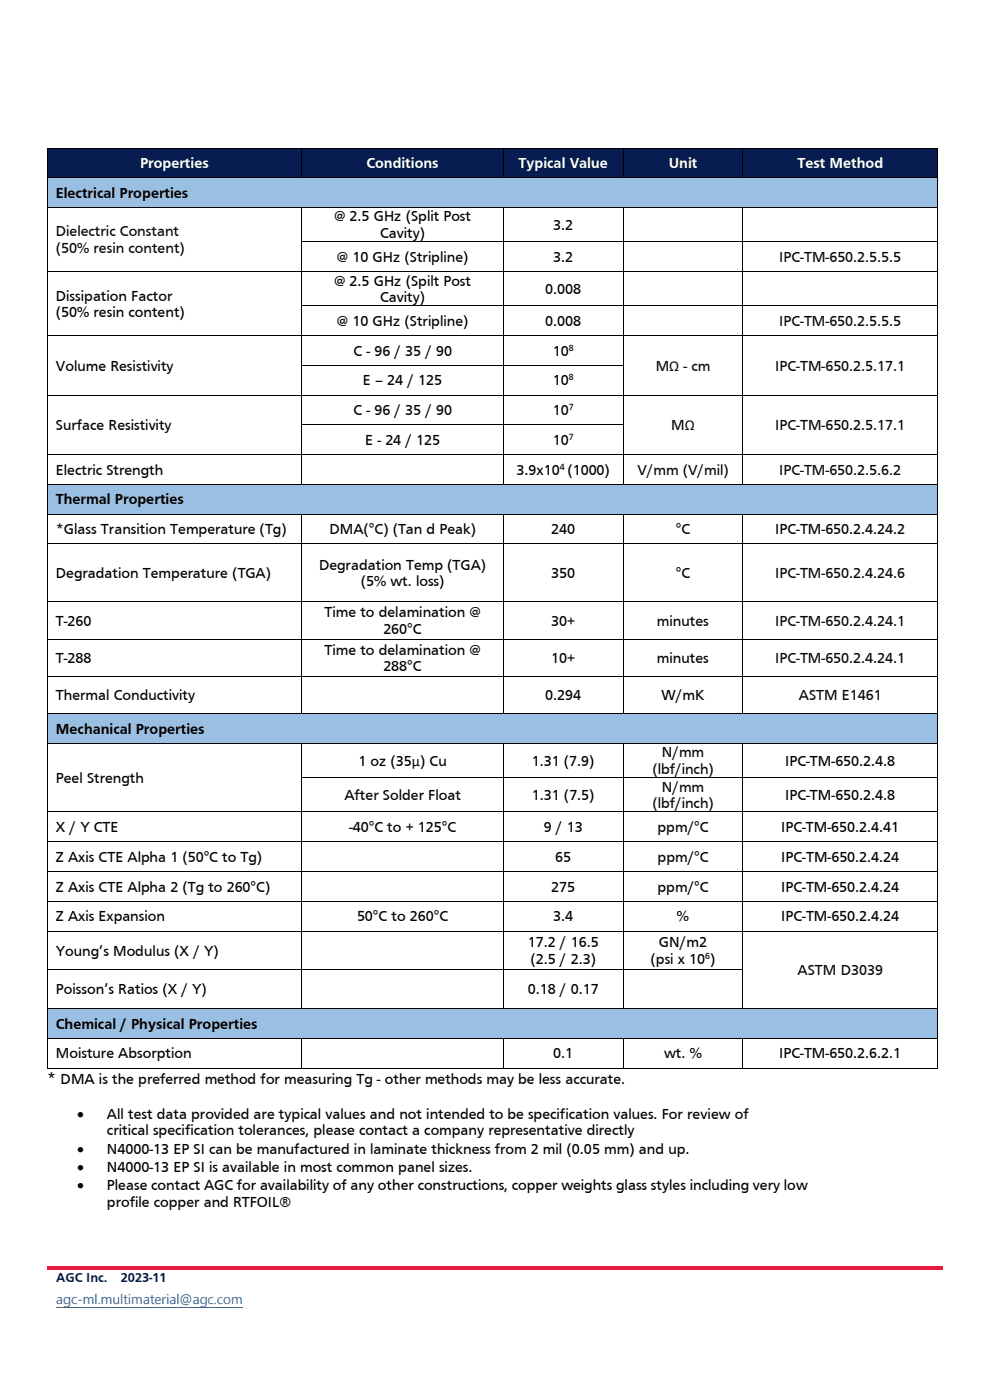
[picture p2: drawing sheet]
<svg xmlns="http://www.w3.org/2000/svg" width="210mm" height="297mm" viewBox="0 0 210 297" stroke-linecap="round" stroke-linejoin="round" font-family="sans-serif">
<defs><g id="words">
<text font-size="3.5" x="10" y="229.9">* DMA is the preferred method for measuring Tg - other methods may be less accurate.</text>
<g font-size="3.2" fill="#fff">
<text x="29.7" y="35.7">Properties</text>
<text x="77.7" y="35.7">Conditions</text>
<text x="110" y="35.7">Typical Value</text>
<text x="141.9" y="35.7">Unit</text>
<text x="169.2" y="35.7">Test Method</text>
</g>
<g font-size="3.2">
<text x="11.9" y="42">Electrical Properties</text>
<text x="70.9" y="47">@ 2.5 GHz (Split Post</text>
<text x="80.6" y="50.5">Cavity)</text>
<text x="117.3" y="48.8">3.2</text>
<text x="71.5" y="55.5">@ 10 GHz (Stripline)</text>
<text x="117.4" y="55.5">3.2</text>
<text x="11.9" y="63.8">Dissipation Factor</text>
<text x="70.9" y="60.6">@ 2.5 GHz (Spilt Post</text>
<text x="80.6" y="64.1">Cavity)</text>
<text x="115.7" y="62.4">0.008</text>
<text x="11.9" y="67.3">(50% resin content)</text>
<text x="71.5" y="69.1">@ 10 GHz (Stripline)</text>
<text x="115.7" y="69.1">0.008</text>
<text x="75" y="75.4">C - 96 / 35 / 90</text>
<text x="117.3" y="75.4">10</text>
<text x="11.9" y="78.6">Volume Resistivity</text>
<text x="77" y="81.7">E – 24 / 125</text>
<text x="117.3" y="81.7">10</text>
<text x="75" y="88.1">C - 96 / 35 / 90</text>
<text x="117.3" y="88.1">10</text>
<text x="11.9" y="91.2">Surface Resistivity</text>
<text x="77.5" y="94.4">E - 24 / 125</text>
<text x="117.3" y="94.4">10</text>
<text x="11.9" y="100.7">Electric Strength</text>
<text x="109.6" y="100.7">3.9x10 (1000)</text>
<text x="11.9" y="107">Thermal Properties</text>
<text x="11.9" y="113.3">*Glass Transition Temperature (Tg)</text>
<text x="69.9" y="113.3">DMA(°C) (Tan d Peak)</text>
<text x="116.9" y="113.3">240</text>
<text x="143.4" y="113.3">°C</text>
<text x="164.5" y="113.3">IPC-TM-650.2.4.24.2</text>
<text x="11.9" y="122.6">Degradation Temperature (TGA)</text>
<text x="67.7" y="120.9">Degradation Temp (TGA)</text>
<text x="76.5" y="124.4">(5% wt. loss)</text>
<text x="116.9" y="122.6">350</text>
<text x="143.4" y="122.6">°C</text>
<text x="68.8" y="130.9">Time to delamination @</text>
<text x="11.9" y="132.7">T-260</text>
<text x="81.3" y="134.5">260°C</text>
<text x="116.9" y="132.7">30+</text>
<text x="139.4" y="132.7">minutes</text>
<text x="11.9" y="140.6">T-288</text>
<text x="68.8" y="138.9">Time to delamination @</text>
<text x="81.3" y="142.4">288°C</text>
<text x="116.9" y="140.6">10+</text>
<text x="139.4" y="140.6">minutes</text>
<text x="11.9" y="148.6">Thermal Conductivity</text>
<text x="115.7" y="148.6">0.294</text>
<text x="140.3" y="148.6">W/mK</text>
<text x="11.9" y="155.7">Mechanical Properties</text>
<text x="11.9" y="166.1">Peel Strength</text>
<text x="76" y="162.5">1 oz (35µ) Cu</text>
<text x="112.8" y="162.5">1.31 (7.9)</text>
<text x="166.6" y="162.5">IPC-TM-650.2.4.8</text>
<text x="73.1" y="169.8">After Solder Float</text>
<text x="112.8" y="169.8">1.31 (7.5)</text>
<text x="166.6" y="169.8">IPC-TM-650.2.4.8</text>
<text x="11.9" y="176.5">X / Y CTE</text>
<text x="74" y="176.5">-40°C to + 125°C</text>
<text x="115.4" y="176.5">9 / 13</text>
<text x="139.5" y="176.5">ppm/°C</text>
<text x="165.7" y="176.5">IPC-TM-650.2.4.41</text>
<text x="11.9" y="182.8">Z Axis CTE Alpha 1 (50°C to Tg)</text>
<text x="117.8" y="182.8">65</text>
<text x="139.5" y="182.8">ppm/°C</text>
<text x="165.7" y="182.8">IPC-TM-650.2.4.24</text>
<text x="11.9" y="189.1">Z Axis CTE Alpha 2 (Tg to 260°C)</text>
<text x="116.9" y="189.1">275</text>
<text x="139.5" y="189.1">ppm/°C</text>
<text x="165.7" y="189.1">IPC-TM-650.2.4.24</text>
<text x="11.9" y="195.5">Z Axis Expansion</text>
<text x="75.7" y="195.5">50°C to 260°C</text>
<text x="117.3" y="195.5">3.4</text>
<text x="143.6" y="195.5">%</text>
<text x="165.7" y="195.5">IPC-TM-650.2.4.24</text>
<text x="11.9" y="202.7">Young’s Modulus (X / Y)</text>
<text x="112" y="201">17.2 / 16.5</text>
<text x="139.8" y="201">GN/m2</text>
<text x="112.5" y="204.5">(2.5 / 2.3)</text>
<text x="138" y="204.5">(psi x 10 )</text>
<text x="11.9" y="210.9">Poisson’s Ratios (X / Y)</text>
<text x="112" y="210.9">0.18 / 0.17</text>
<text x="11.9" y="218.2">Chemical / Physical Properties</text>
<text x="11.9" y="224.5">Moisture Absorption</text>
<text x="117.3" y="224.5">0.1</text>
<text x="140.9" y="224.5">wt. %</text>
<text x="165.3" y="224.5">IPC-TM-650.2.6.2.1</text>
<text x="16.3" y="237.3">•</text>
<text x="22.7" y="237.3">All test data provided are typical values and not intended to be specification values. For review of</text>
<text x="16.3" y="244.7">•</text>
<text x="22.7" y="240.9">critical specification tolerances, please contact a company representative directly</text>
<text x="22.7" y="244.7">N4000-13 EP SI can be manufactured in laminate thickness from 2 mil (0.05 mm) and up.</text>
<text x="16.3" y="248.6">•</text>
<text x="22.7" y="248.6">N4000-13 EP SI is available in most common panel sizes.</text>
<text x="16.3" y="252.5">•</text>
<text x="22.7" y="252.5">Please contact AGC for availability of any other constructions, copper weights glass styles including very low</text>
<text x="22.7" y="256">profile copper and RTFOIL®</text>
</g>
<g font-size="3.2" fill="#0a0507">
<text x="11.9" y="50.2">Dielectric Constant</text>
<text x="11.9" y="53.7">(50% resin content)</text>
<text x="165.3" y="55.5">IPC-TM-650.2.5.5.5</text>
<text x="165.3" y="69.1">IPC-TM-650.2.5.5.5</text>
<text x="139.1" y="78.6">MΩ - cm</text>
<text x="164.5" y="78.6">IPC-TM-650.2.5.17.1</text>
<text x="142.4" y="91.2">MΩ</text>
<text x="164.5" y="91.2">IPC-TM-650.2.5.17.1</text>
<text x="135.2" y="100.7">V/mm (V/mil)</text>
<text x="165.3" y="100.7">IPC-TM-650.2.5.6.2</text>
<text x="164.5" y="122.6">IPC-TM-650.2.4.24.6</text>
<text x="164.5" y="132.7">IPC-TM-650.2.4.24.1</text>
<text x="164.5" y="140.6">IPC-TM-650.2.4.24.1</text>
<text x="169.5" y="148.6">ASTM E1461</text>
<text x="140.4" y="160.7">N/mm</text>
<text x="138.4" y="164.3">(lbf/inch)</text>
<text x="140.4" y="168">N/mm</text>
<text x="138.4" y="171.5">(lbf/inch)</text>
<text x="169.2" y="206.8">ASTM D3039</text>
</g>
<g font-size="2.8" fill="#071c50">
<text x="11.9" y="271.9">AGC Inc.</text>
<text x="25.6" y="271.9">2023-11</text>
</g>
<text font-size="2.8" fill="#1c5eac" x="11.9" y="276.6">agc-ml.multimaterial@agc.com</text>
<g font-size="1.9">
<text x="120.6" y="74.4">8</text>
<text x="120.6" y="80.7">8</text>
<text x="120.6" y="87">7</text>
<text x="120.6" y="93.3">7</text>
<text x="118.7" y="99.7">4</text>
<text x="149.6" y="203.5">6</text>
</g>
</g></defs>
<g fill="#071c50">
<path d="M10.2 31.5h53.7v6.1h-53.7z" fill-rule="evenodd"/>
<path d="M11.9 32.8h50.3v3.6h-50.3z" fill-rule="evenodd"/>
<path d="M64 31.5h42.8v6.1h-42.8z" fill-rule="evenodd"/>
<path d="M65.7 32.8h39.4v3.6h-39.4z" fill-rule="evenodd"/>
<path d="M106.8 31.5h25.3v6.1h-25.3z" fill-rule="evenodd"/>
<path d="M108.6 32.8h21.8v3.6h-21.8z" fill-rule="evenodd"/>
<path d="M132.2 31.5h25.3v6.1h-25.3z" fill-rule="evenodd"/>
<path d="M133.9 32.8h21.9v3.6h-21.9z" fill-rule="evenodd"/>
<path d="M157.6 31.5h41.2v6.1h-41.2z" fill-rule="evenodd"/>
<path d="M159.3 32.8h37.9v3.6h-37.9z" fill-rule="evenodd"/>
</g>
<path d="M10 31.3h.2v.2h-.2zM63.9 31.3h.2v.2h-.2zM106.8 31.3h.1v.2h-.1zM132.1 31.3h.1v.2h-.1zM157.5 31.3h.1v.2h-.1zM198.8 31.3h.2v.2h-.2z" fill="#000"/>
<path d="M10.1 31.5v6.1M10.2 31.4h53.7M64 31.5v6.1M64.1 31.4h42.7M106.8 31.5v6.1M106.9 31.4h25.2M132.2 31.5v6.1M132.2 31.4h25.3M157.6 31.5v6.1M157.6 31.4h41.2M198.9 31.5v6.1" fill="none" stroke="#000" stroke-width=".21"/>
<g fill="#99c0e3">
<path d="M10.2 37.8h188.6v6.2h-188.6z" fill-rule="evenodd"/>
<path d="M11.9 39.1h185.3v3.6h-185.3z" fill-rule="evenodd"/>
</g>
<g fill="#000">
<path d="M10 37.6h.2v.2h-.2zM63.9 37.6h.2v.2h-.2zM106.8 37.6h.1v.2h-.1zM132.1 37.6h.1v.2h-.1zM157.5 37.6h.1v.2h-.1zM198.8 37.6h.2v.2h-.2zM10 44h.2v.2h-.2zM10 51.2h.2v.2h-.2zM10 57.5h.2v.2h-.2zM63.9 44h.2v.2h-.2zM63.9 51.2h.2v.2h-.2zM63.9 57.5h.2v.2h-.2z"/>
<path d="M106.8 44h.1v.2h-.1zM106.8 51.2h.1v.2h-.1zM106.8 57.5h.1v.2h-.1zM132.1 44h.1v.2h-.1zM132.1 51.2h.1v.2h-.1zM132.1 57.5h.1v.2h-.1zM157.5 44h.1v.2h-.1zM157.5 51.2h.1v.2h-.1zM157.5 57.5h.1v.2h-.1zM198.8 44h.2v.2h-.2zM198.8 51.2h.2v.2h-.2zM198.8 57.5h.2v.2h-.2z"/>
<path d="M10 64.8h.2v.2h-.2zM10 71.1h.2v.2h-.2zM10 77.4h.2v.2h-.2zM63.9 64.8h.2v.2h-.2zM63.9 71.1h.2v.2h-.2zM63.9 77.4h.2v.2h-.2zM106.8 64.8h.1v.2h-.1zM106.8 71.1h.1v.2h-.1zM106.8 77.4h.1v.2h-.1zM132.1 64.8h.1v.2h-.1zM132.1 71.1h.1v.2h-.1zM132.1 77.4h.1v.2h-.1z"/>
<path d="M157.5 64.8h.1v.2h-.1zM157.5 71.1h.1v.2h-.1zM157.5 77.4h.1v.2h-.1zM198.8 64.8h.2v.2h-.2zM198.8 71.1h.2v.2h-.2zM198.8 77.4h.2v.2h-.2zM10 83.7h.2v.2h-.2zM10 90h.2v.2h-.2zM10 96.4h.2v.1h-.2zM63.9 83.7h.2v.2h-.2zM63.9 90h.2v.2h-.2zM63.9 96.4h.2v.1h-.2z"/>
<path d="M106.8 83.7h.1v.2h-.1zM106.8 90h.1v.2h-.1zM106.8 96.4h.1v.1h-.1zM132.1 83.7h.1v.2h-.1zM132.1 90h.1v.2h-.1zM132.1 96.4h.1v.1h-.1zM157.5 83.7h.1v.2h-.1zM157.5 90h.1v.2h-.1zM157.5 96.4h.1v.1h-.1zM198.8 83.7h.2v.2h-.2zM198.8 90h.2v.2h-.2zM198.8 96.4h.2v.1h-.2z"/>
</g>
<g fill="none" stroke="#000" stroke-width=".21">
<path d="M10.1 37.8v6.2M10.2 37.7h53.7M64.1 37.7h42.7M106.9 37.7h25.2M132.2 37.7h25.3M157.6 37.7h41.2M198.9 37.8v6.2M10.1 44.2v7M10.1 51.4v6.1M10.1 57.7v7.1M10.2 44.1h53.7M10.2 57.6h53.7"/>
<path d="M64 44.2v7M64 51.4v6.1M64 57.7v7.1M64.1 44.1h42.7M64.1 51.3h42.7M64.1 57.6h42.7M106.8 44.2v7M106.8 51.4v6.1M106.8 57.7v7.1M106.9 44.1h25.2M106.9 51.3h25.2M106.9 57.6h25.2"/>
<path d="M132.2 44.2v7M132.2 51.4v6.1M132.2 57.7v7.1M132.2 44.1h25.3M132.2 51.3h25.3M132.2 57.6h25.3M157.6 44.2v7M157.6 51.4v6.1M157.6 57.7v7.1M157.6 44.1h41.2M157.6 51.3h41.2M157.6 57.6h41.2"/>
<path d="M198.9 44.2v7M198.9 51.4v6.1M198.9 57.7v7.1M10.1 65v6.1M10.1 71.3v6.1M10.1 77.6v6.1M10.2 71.2h53.7M64 65v6.1M64 71.3v6.1M64 77.6v6.1M64.1 64.9h42.7M64.1 71.2h42.7"/>
<path d="M64.1 77.5h42.7M106.8 65v6.1M106.8 71.3v6.1M106.8 77.6v6.1M106.9 64.9h25.2M106.9 71.2h25.2M106.9 77.5h25.2M132.2 65v6.1M132.2 71.3v6.1M132.2 77.6v6.1M132.2 64.9h25.3M132.2 71.2h25.3"/>
<path d="M157.6 65v6.1M157.6 71.3v6.1M157.6 77.6v6.1M157.6 64.9h41.2M157.6 71.2h41.2M198.9 65v6.1M198.9 71.3v6.1M198.9 77.6v6.1M10.1 83.9v6.1M10.1 90.2v6.2M10.1 96.5v6.2M10.2 83.8h53.7"/>
<path d="M10.2 96.4h53.7M64 83.9v6.1M64 90.2v6.2M64 96.5v6.2M64.1 83.8h42.7M64.1 90.1h42.7M64.1 96.4h42.7M106.8 83.9v6.1M106.8 90.2v6.2M106.8 96.5v6.2M106.9 83.8h25.2M106.9 90.1h25.2"/>
<path d="M106.9 96.4h25.2M132.2 83.9v6.1M132.2 90.2v6.2M132.2 96.5v6.2M132.2 83.8h25.3M132.2 96.4h25.3M157.6 83.9v6.1M157.6 90.2v6.2M157.6 96.5v6.2M157.6 83.8h41.2M157.6 96.4h41.2M198.9 83.9v6.1"/>
<path d="M198.9 90.2v6.2M198.9 96.5v6.2"/>
</g>
<g fill="#99c0e3">
<path d="M10.2 102.9h188.6v6.1h-188.6z" fill-rule="evenodd"/>
<path d="M11.9 104.1h185.3v3.6h-185.3z" fill-rule="evenodd"/>
</g>
<path d="M10 102.7h.2v.2h-.2zM63.9 102.7h.2v.2h-.2zM106.8 102.7h.1v.2h-.1zM132.1 102.7h.1v.2h-.1zM157.5 102.7h.1v.2h-.1zM198.8 102.7h.2v.2h-.2z" fill="#000"/>
<path d="M10.1 102.9v6.1M10.2 102.8h53.7M64.1 102.8h42.7M106.9 102.8h25.2M132.2 102.8h25.3M157.6 102.8h41.2M198.9 102.9v6.1" fill="none" stroke="#000" stroke-width=".21"/>
<g fill="#fff">
<path d="M64 109.2h42.8v6.1h-42.8z" fill-rule="evenodd"/>
<path d="M65.7 110.5h39.4v3.5h-39.4z" fill-rule="evenodd"/>
<path d="M106.8 109.2h25.3v6.1h-25.3z" fill-rule="evenodd"/>
<path d="M108.6 110.5h21.8v3.5h-21.8z" fill-rule="evenodd"/>
</g>
<path d="M10 109h.2v.2h-.2zM63.9 109h.2v.2h-.2zM106.8 109h.1v.2h-.1zM132.1 109h.1v.2h-.1zM157.5 109h.1v.2h-.1zM198.8 109h.2v.2h-.2z" fill="#000"/>
<path d="M10.1 109.2v6.1M10.2 109.1h53.7M64 109.2v6.1M64.1 109.1h42.7M106.8 109.2v6.1M106.9 109.1h25.2M132.2 109.2v6.1M132.2 109.1h25.3M157.6 109.2v6.1M157.6 109.1h41.2M198.9 109.2v6.1" fill="none" stroke="#000" stroke-width=".21"/>
<g fill="#fff">
<path d="M10.2 115.5h53.7v12.1h-53.7z" fill-rule="evenodd"/>
<path d="M11.9 119.8h50.3v3.5h-50.3z" fill-rule="evenodd"/>
<path d="M64 115.5h42.8v12.1h-42.8z" fill-rule="evenodd"/>
<path d="M65.7 118h39.4v3.5h-39.4z" fill-rule="evenodd"/>
<path d="M65.7 121.5h39.4v3.6h-39.4z" fill-rule="evenodd"/>
<path d="M106.8 115.5h25.3v12.1h-25.3z" fill-rule="evenodd"/>
<path d="M108.6 119.8h21.8v3.5h-21.8z" fill-rule="evenodd"/>
</g>
<path d="M10 115.3h.2v.2h-.2zM63.9 115.3h.2v.2h-.2zM106.8 115.3h.1v.2h-.1zM132.1 115.3h.1v.2h-.1zM157.5 115.3h.1v.2h-.1zM198.8 115.3h.2v.2h-.2z" fill="#000"/>
<path d="M10.1 115.5v12.1M10.2 115.4h53.7M64 115.5v12.1M64.1 115.4h42.7M106.8 115.5v12.1M106.9 115.4h25.2M132.2 115.5v12.1M132.2 115.4h25.3M157.6 115.5v12.1M157.6 115.4h41.2M198.9 115.5v12.1" fill="none" stroke="#000" stroke-width=".21"/>
<g fill="#fff">
<path d="M10.2 127.7h53.7v7.8h-53.7z" fill-rule="evenodd"/>
<path d="M11.9 129.8h50.3v3.6h-50.3z" fill-rule="evenodd"/>
<path d="M64 127.7h42.8v7.8h-42.8z" fill-rule="evenodd"/>
<path d="M65.7 128.1h39.4v3.5h-39.4z" fill-rule="evenodd"/>
<path d="M65.7 131.6h39.4v3.5h-39.4z" fill-rule="evenodd"/>
<path d="M106.8 127.7h25.3v7.8h-25.3z" fill-rule="evenodd"/>
<path d="M108.6 129.8h21.8v3.6h-21.8z" fill-rule="evenodd"/>
</g>
<path d="M10 127.6h.2v.1h-.2zM63.9 127.6h.2v.1h-.2zM106.8 127.6h.1v.1h-.1zM132.1 127.6h.1v.1h-.1zM157.5 127.6h.1v.1h-.1zM198.8 127.6h.2v.1h-.2z" fill="#000"/>
<path d="M10.1 127.7v7.8M10.2 127.6h53.7M64 127.7v7.8M64.1 127.6h42.7M106.8 127.7v7.8M106.9 127.6h25.2M132.2 127.7v7.8M132.2 127.6h25.3M157.6 127.7v7.8M157.6 127.6h41.2M198.9 127.7v7.8" fill="none" stroke="#000" stroke-width=".21"/>
<g fill="#fff">
<path d="M10.2 135.7h53.7v7.7h-53.7z" fill-rule="evenodd"/>
<path d="M11.9 137.8h50.3v3.5h-50.3z" fill-rule="evenodd"/>
<path d="M64 135.7h42.8v7.7h-42.8z" fill-rule="evenodd"/>
<path d="M65.7 136h39.4v3.5h-39.4z" fill-rule="evenodd"/>
<path d="M65.7 139.5h39.4v3.6h-39.4z" fill-rule="evenodd"/>
<path d="M106.8 135.7h25.3v7.7h-25.3z" fill-rule="evenodd"/>
<path d="M108.6 137.8h21.8v3.5h-21.8z" fill-rule="evenodd"/>
</g>
<path d="M10 135.5h.2v.2h-.2zM63.9 135.5h.2v.2h-.2zM106.8 135.5h.1v.2h-.1zM132.1 135.5h.1v.2h-.1zM157.5 135.5h.1v.2h-.1zM198.8 135.5h.2v.2h-.2z" fill="#000"/>
<path d="M10.1 135.7v7.7M10.2 135.6h53.7M64 135.7v7.7M64.1 135.6h42.7M106.8 135.7v7.7M106.9 135.6h25.2M132.2 135.7v7.7M132.2 135.6h25.3M157.6 135.7v7.7M157.6 135.6h41.2M198.9 135.7v7.7" fill="none" stroke="#000" stroke-width=".21"/>
<g fill="#fff">
<path d="M10.2 143.6h53.7v7.8h-53.7z" fill-rule="evenodd"/>
<path d="M11.9 145.7h50.3v3.6h-50.3z" fill-rule="evenodd"/>
<path d="M64 143.6h42.8v7.8h-42.8z" fill-rule="evenodd"/>
<path d="M65.7 145.7h39.4v3.6h-39.4z" fill-rule="evenodd"/>
<path d="M106.8 143.6h25.3v7.8h-25.3z" fill-rule="evenodd"/>
<path d="M108.6 145.7h21.8v3.6h-21.8z" fill-rule="evenodd"/>
</g>
<path d="M10 143.4h.2v.2h-.2zM63.9 143.4h.2v.2h-.2zM106.8 143.4h.1v.2h-.1zM132.1 143.4h.1v.2h-.1zM157.5 143.4h.1v.2h-.1zM198.8 143.4h.2v.2h-.2z" fill="#000"/>
<path d="M10.1 143.6v7.8M10.2 143.5h53.7M64 143.6v7.8M64.1 143.5h42.7M106.8 143.6v7.8M106.9 143.5h25.2M132.2 143.6v7.8M132.2 143.5h25.3M157.6 143.6v7.8M157.6 143.5h41.2M198.9 143.6v7.8" fill="none" stroke="#000" stroke-width=".21"/>
<g fill="#99c0e3">
<path d="M10.2 151.6h188.6v6.1h-188.6z" fill-rule="evenodd"/>
<path d="M11.9 152.8h185.3v3.6h-185.3z" fill-rule="evenodd"/>
</g>
<g fill="#000">
<path d="M10 151.4h.2v.2h-.2zM10 157.7h.2v.2h-.2zM63.9 151.4h.2v.2h-.2zM63.9 157.7h.2v.2h-.2zM106.8 151.4h.1v.2h-.1zM106.8 157.7h.1v.2h-.1zM132.1 151.4h.1v.2h-.1zM132.1 157.7h.1v.2h-.1zM157.5 151.4h.1v.2h-.1zM157.5 157.7h.1v.2h-.1zM198.8 151.4h.2v.2h-.2zM198.8 157.7h.2v.2h-.2z"/>
<path d="M10 164.9h.2v.2h-.2zM10 172.2h.2v.1h-.2zM10 178.5h.2v.2h-.2zM63.9 164.9h.2v.2h-.2zM63.9 172.2h.2v.1h-.2zM63.9 178.5h.2v.2h-.2zM106.8 164.9h.1v.2h-.1zM106.8 172.2h.1v.1h-.1zM106.8 178.5h.1v.2h-.1zM132.1 164.9h.1v.2h-.1zM132.1 172.2h.1v.1h-.1zM132.1 178.5h.1v.2h-.1z"/>
<path d="M157.5 164.9h.1v.2h-.1zM157.5 172.2h.1v.1h-.1zM157.5 178.5h.1v.2h-.1zM198.8 164.9h.2v.2h-.2zM198.8 172.2h.2v.1h-.2zM198.8 178.5h.2v.2h-.2zM10 184.8h.2v.2h-.2zM10 191.1h.2v.2h-.2zM10 197.4h.2v.2h-.2zM63.9 184.8h.2v.2h-.2zM63.9 191.1h.2v.2h-.2zM63.9 197.4h.2v.2h-.2z"/>
<path d="M106.8 184.8h.1v.2h-.1zM106.8 191.1h.1v.2h-.1zM106.8 197.4h.1v.2h-.1zM132.1 184.8h.1v.2h-.1zM132.1 191.1h.1v.2h-.1zM132.1 197.4h.1v.2h-.1zM157.5 184.8h.1v.2h-.1zM157.5 191.1h.1v.2h-.1zM157.5 197.4h.1v.2h-.1zM198.8 184.8h.2v.2h-.2zM198.8 191.1h.2v.2h-.2zM198.8 197.4h.2v.2h-.2z"/>
<path d="M10 205.7h.2v.1h-.2zM63.9 205.7h.2v.1h-.2zM106.8 205.7h.1v.1h-.1zM132.1 205.7h.1v.1h-.1zM157.5 205.7h.1v.1h-.1zM198.8 205.7h.2v.1h-.2z"/>
</g>
<g fill="none" stroke="#000" stroke-width=".21">
<path d="M10.1 151.6v6.1M10.1 157.9v7M10.2 151.5h53.7M10.2 157.8h53.7M64 157.9v7M64.1 151.5h42.7M64.1 157.8h42.7M106.8 157.9v7M106.9 151.5h25.2M106.9 157.8h25.2M132.2 157.9v7M132.2 151.5h25.3"/>
<path d="M132.2 157.8h25.3M157.6 157.9v7M157.6 151.5h41.2M157.6 157.8h41.2M198.9 151.6v6.1M198.9 157.9v7M10.1 165.1v7.1M10.1 172.3v6.2M10.1 178.7v6.1M10.2 172.3h53.7M10.2 178.6h53.7M64 165.1v7.1"/>
<path d="M64 172.3v6.2M64 178.7v6.1M64.1 165h42.7M64.1 172.3h42.7M64.1 178.6h42.7M106.8 165.1v7.1M106.8 172.3v6.2M106.8 178.7v6.1M106.9 165h25.2M106.9 172.3h25.2M106.9 178.6h25.2M132.2 165.1v7.1"/>
<path d="M132.2 172.3v6.2M132.2 178.7v6.1M132.2 165h25.3M132.2 172.3h25.3M132.2 178.6h25.3M157.6 165.1v7.1M157.6 172.3v6.2M157.6 178.7v6.1M157.6 165h41.2M157.6 172.3h41.2M157.6 178.6h41.2M198.9 165.1v7.1"/>
<path d="M198.9 172.3v6.2M198.9 178.7v6.1M10.1 185v6.1M10.1 191.3v6.1M10.1 197.6v8.1M10.2 184.9h53.7M10.2 191.2h53.7M10.2 197.5h53.7M64 185v6.1M64 191.3v6.1M64 197.6v8.1M64.1 184.9h42.7"/>
<path d="M64.1 191.2h42.7M64.1 197.5h42.7M106.8 185v6.1M106.8 191.3v6.1M106.8 197.6v8.1M106.9 184.9h25.2M106.9 191.2h25.2M106.9 197.5h25.2M132.2 185v6.1M132.2 191.3v6.1M132.2 197.6v8.1M132.2 184.9h25.3"/>
<path d="M132.2 191.2h25.3M132.2 197.5h25.3M157.6 185v6.1M157.6 191.3v6.1M157.6 197.6v8.1M157.6 184.9h41.2M157.6 191.2h41.2M157.6 197.5h41.2M198.9 185v6.1M198.9 191.3v6.1M198.9 197.6v8.1M10.1 205.8v8.1"/>
<path d="M10.2 205.7h53.7M64 205.8v8.1M64.1 205.7h42.7M106.8 205.8v8.1M106.9 205.7h25.2M132.2 205.8v8.1M132.2 205.7h25.3M157.6 205.8v8.1M198.9 205.8v8.1"/>
</g>
<g fill="#99c0e3">
<path d="M10.2 214.1h188.6v6.1h-188.6z" fill-rule="evenodd"/>
<path d="M11.9 215.3h185.3v3.6h-185.3z" fill-rule="evenodd"/>
</g>
<g fill="#000">
<path d="M10 213.9h.2v.1h-.2zM63.9 213.9h.2v.1h-.2zM106.8 213.9h.1v.1h-.1zM132.1 213.9h.1v.1h-.1zM157.5 213.9h.1v.1h-.1zM198.8 213.9h.2v.1h-.2zM10 220.2h.2v.2h-.2zM10 226.5h.2v.2h-.2zM63.9 220.2h.2v.2h-.2zM63.9 226.5h.2v.2h-.2zM106.8 220.2h.1v.2h-.1zM106.8 226.5h.1v.2h-.1z"/>
<path d="M132.1 220.2h.1v.2h-.1zM132.1 226.5h.1v.2h-.1zM157.5 220.2h.1v.2h-.1zM157.5 226.5h.1v.2h-.1zM198.8 220.2h.2v.2h-.2zM198.8 226.5h.2v.2h-.2z"/>
</g>
<g fill="none" stroke="#000" stroke-width=".21">
<path d="M10.1 214v6.2M10.2 214h53.7M64.1 214h42.7M106.9 214h25.2M132.2 214h25.3M157.6 214h41.2M198.9 214v6.2M10.1 220.4v6.1M10.2 220.3h53.7M10.2 226.6h53.7M64 220.4v6.1M64.1 220.3h42.7"/>
<path d="M64.1 226.6h42.7M106.8 220.4v6.1M106.9 220.3h25.2M106.9 226.6h25.2M132.2 220.4v6.1M132.2 220.3h25.3M132.2 226.6h25.3M157.6 220.4v6.1M157.6 220.3h41.2M157.6 226.6h41.2M198.9 220.4v6.1"/>
</g>
<path d="M11.9 277.3h39.6" fill="none" stroke="#1c5eac" stroke-width=".21"/>
<path d="M10 268.5h190v.8h-190z" fill-rule="evenodd" fill="#e51b3f"/>
<use href="#words"/>
</svg>
